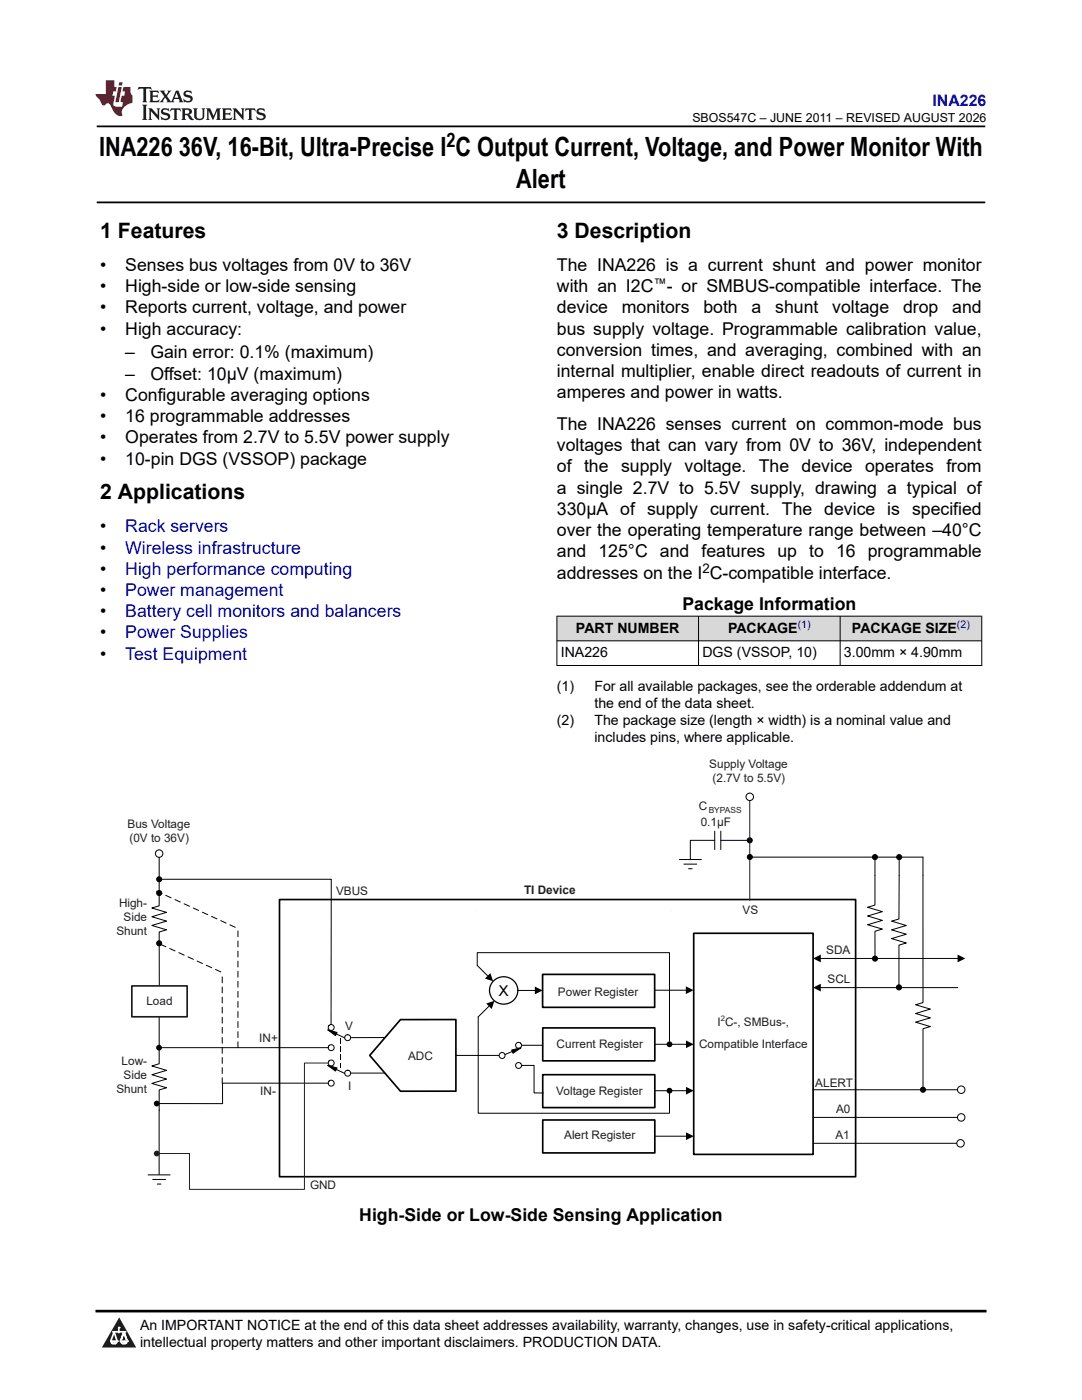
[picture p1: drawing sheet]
<svg xmlns="http://www.w3.org/2000/svg" width="216mm" height="279mm" viewBox="0 0 216 279" stroke-linecap="round" stroke-linejoin="round" font-family="sans-serif">
<defs><g id="words">
<g font-size="5.3">
<text x="19.8" y="31.2">INA226</text>
<text x="35.7" y="31.2">36V, 16-Bit, Ultra-Precise I C Output Current, Voltage, and Power Monitor With</text>
<text x="103" y="37.5">Alert</text>
</g>
<g font-size="4.2">
<text x="20" y="47.5">1 Features</text>
<text x="111.1" y="47.5">3 Description</text>
<text x="20" y="99.7">2 Applications</text>
</g>
<g font-size="4">
<text x="89.1" y="29.4">2</text>
<text x="99.5" y="198.9">x</text>
</g>
<g font-size="3.5">
<text x="20" y="54.1">•</text>
<text x="20" y="58.3">•</text>
<text x="25" y="54.1">Senses bus voltages from 0V to 36V</text>
<text x="25" y="58.3">High-side or low-side sensing</text>
<text x="111.1" y="54.1">The INA226 is a current shunt and power monitor</text>
<text x="111.1" y="58.3">with an I2C</text>
<text x="133" y="58.3">- or SMBUS-compatible interface. The</text>
<text x="20" y="62.5">•</text>
<text x="25" y="62.5">Reports current, voltage, and power</text>
<text x="111.1" y="62.5">device</text>
<text x="124.1" y="62.5">monitors</text>
<text x="140.4" y="62.5">both</text>
<text x="150" y="62.5">a</text>
<text x="154.7" y="62.5">shunt</text>
<text x="166.1" y="62.5">voltage</text>
<text x="180.2" y="62.5">drop</text>
<text x="190" y="62.5">and</text>
<text x="20" y="66.8">•</text>
<text x="25" y="66.8">High accuracy:</text>
<text x="25" y="71.5">–</text>
<text x="30" y="71.5">Gain error: 0.1% (maximum)</text>
<text x="111.1" y="71">conversion times, and averaging, combined with an</text>
<text x="111.1" y="66.8">bus supply voltage. Programmable calibration value,</text>
<text x="25" y="75.8">–</text>
<text x="30" y="75.8">Offset: 10μV (maximum)</text>
<text x="111.1" y="75.2">internal multiplier, enable direct readouts of current in</text>
<text x="20" y="80">•</text>
<text x="25" y="80">Configurable averaging options</text>
<text x="111.1" y="79.5">amperes and power in watts.</text>
<text x="20" y="84.2">•</text>
<text x="20" y="88.5">•</text>
<text x="25" y="84.2">16 programmable addresses</text>
<text x="25" y="88.5">Operates from 2.7V to 5.5V power supply</text>
<text x="111.1" y="85.8">The INA226 senses current on common-mode bus</text>
<text x="20" y="92.7">•</text>
<text x="25" y="92.7">10-pin DGS (VSSOP) package</text>
<text x="111.1" y="94.3">of the</text>
<text x="111.1" y="90.1">voltages that can vary from 0V to 36V, independent</text>
<text x="123.9" y="94.3">supply</text>
<text x="136.6" y="94.3">voltage.</text>
<text x="151.4" y="94.3">The</text>
<text x="160" y="94.3">device</text>
<text x="172.6" y="94.3">operates</text>
<text x="188.8" y="94.3">from</text>
<text x="111.1" y="98.5">a single 2.7V to 5.5V supply, drawing a typical of</text>
<text x="20" y="106.2">•</text>
<text x="111.1" y="102.8">330μA of supply current. The device is specified</text>
<text x="111.1" y="107">over the operating temperature range between –40°C</text>
<text x="20" y="110.5">•</text>
<text x="111.1" y="111.2">and 125°C and features up to 16 programmable</text>
<text x="20" y="114.7">•</text>
<text x="20" y="118.9">•</text>
<text x="111.1" y="115.5">addresses on the I C-compatible interface.</text>
<text x="20" y="123.2">•</text>
<text x="136.2" y="121.8">Package Information</text>
<text x="20" y="127.4">•</text>
<text x="20" y="131.6">•</text>
<text x="71.7" y="243.6">High-Side or Low-Side Sensing Application</text>
</g>
<g font-size="3.5" fill="#00f">
<text x="25" y="106.2">Rack servers</text>
<text x="25" y="110.5">Wireless infrastructure</text>
<text x="25" y="114.7">High performance computing</text>
<text x="25" y="118.9">Power management</text>
<text x="25" y="123.2">Battery cell monitors and balancers</text>
<text x="25" y="127.4">Power Supplies</text>
<text x="25" y="131.6">Test Equipment</text>
</g>
<text font-size="3.2" fill="#00f" x="186.1" y="21.1">INA226</text>
<g font-size="2.8">
<text x="111.9" y="131.2">INA226</text>
<text x="114.9" y="126.2">PART NUMBER</text>
<text x="140.2" y="131.2">DGS (VSSOP, 10)</text>
<text x="145.3" y="126.2">PACKAGE</text>
<text x="168.4" y="131.2">3.00mm × 4.90mm</text>
<text x="170" y="126.2">PACKAGE SIZE</text>
<text x="111.1" y="138">(1)</text>
<text x="118.6" y="138">For all available packages, see the orderable addendum at</text>
<text x="118.6" y="141.4">the end of the data sheet.</text>
<text x="111.1" y="144.7">(2)</text>
<text x="118.6" y="144.7">The package size (length × width) is a nominal value and</text>
<text x="118.6" y="148.1">includes pins, where applicable.</text>
<text x="27.9" y="265.5">An IMPORTANT NOTICE at the end of this data sheet addresses availability, warranty, changes, use in safety-critical applications,</text>
<text x="27.9" y="268.9">intellectual property matters and other important disclaimers. PRODUCTION DATA.</text>
</g>
<g font-size="2.6">
<text x="130.4" y="57.5">™</text>
<text x="140.1" y="114.3">2</text>
</g>
<text font-size="2.5" x="138.2" y="24.3">SBOS547C – JUNE 2011 – REVISED AUGUST 2026</text>
<g font-size="2.3" fill="#211f1f">
<text x="141.5" y="153.2">Supply Voltage</text>
<text x="142.2" y="156">(2.7V to 5.5V)</text>
<text x="139.5" y="161.6">C</text>
<text x="25.4" y="165.2">Bus Voltage</text>
<text x="25.8" y="168">(0V to 36V)</text>
<text x="139.8" y="164.9">0.1µF</text>
<text x="67.1" y="178.7">VBUS</text>
<text x="104.6" y="178.4">TI Device</text>
<text x="23.7" y="181.1">High-</text>
<text x="24.7" y="183.9">Side</text>
<text x="148.2" y="182.5">VS</text>
<text x="23.2" y="186.7">Shunt</text>
<text x="164.9" y="190.4">SDA</text>
<text x="165.1" y="196.1">SCL</text>
<text x="29.2" y="200.6">Load</text>
<text x="111.3" y="198.7">Power Register</text>
<text x="51.7" y="208">IN+</text>
<text x="68.9" y="205.5">V</text>
<text x="111.1" y="209.1">Current Register</text>
<text x="139.5" y="209.1">Compatible Interface</text>
<text x="143.2" y="204.8">I C-, SMBus-,</text>
<text x="24.3" y="212.6">Low-</text>
<text x="24.7" y="215.4">Side</text>
<text x="81.4" y="211.5">ADC</text>
<text x="23.2" y="218.2">Shunt</text>
<text x="51.9" y="218.5">IN-</text>
<text x="69.5" y="217.5">I</text>
<text x="111" y="218.6">Voltage Register</text>
<text x="162.7" y="216.9">ALERT</text>
<text x="112.6" y="227.3">Alert Register</text>
<text x="166.7" y="227.4">A1</text>
<text x="166.8" y="222.2">A0</text>
<text x="61.9" y="237.3">GND</text>
</g>
<g font-size="2.1" fill="#00f">
<text x="159.2" y="125.3">(1)</text>
<text x="191" y="125.3">(2)</text>
</g>
<text font-size="1.7" fill="#211f1f" x="141.4" y="162.3">BYPASS</text>
<text font-size="1.5" fill="#211f1f" x="143.8" y="203.7">2</text>
</g></defs>
<path d="M19.3 25.2h177.3M19.3 40.4h177.3" fill="none" stroke="#000" stroke-width=".35"/>
<g fill="#d8d8d8">
<path d="M111.1 123h84.8v4.9h-84.8z" fill-rule="evenodd"/>
<path d="M111.2 123h28.1v4.8h-28.1z" fill-rule="evenodd"/>
<path d="M139.4 123h28.2v4.8h-28.2z" fill-rule="evenodd"/>
<path d="M167.7 123h28.1v4.8h-28.1z" fill-rule="evenodd"/>
</g>
<g fill="none" stroke="#000" stroke-width=".2">
<path d="M111.1 123h84.9M111.1 127.9h84.9M111.1 132.8h84.9M111.1 122.9v10M139.4 122.9v10M167.6 122.9v10M195.9 122.9v10M149.6 171.1h34.6M174.6 174.7v5.9l-1.5 .5 3 .8-3 .9 3 .9-3 .9 3 .8-1.5 .5v5.4M184.2 174.7v25.4l-1.5 .4 2.9 .9-2.9 .9 2.9 .8-2.9 .9 2.9 .9-1.4 .4v12.2M32.2 209.1h33.4M65.4 205.5l1.9 .6-.4 .6z"/>
<path d="M65.4 212.6l1.9 .5-.4 .7zM65.6 216.2h-21.2v4.1l-12.7-.1M65.7 205.7l3.1 1.4M65.7 212.8l3.1 1.4M70.1 214.2h6.7M76.8 207.1h-6.7M91 210.6h8.5M104.1 212.6h2.5v5.5h1.8M104.1 208.6h4.2M162.2 217.5h28.9M162.2 223h28.9"/>
<circle cx="149.6" cy="167.7" r=".5"/>
<circle cx="174.6" cy="171.1" r=".5"/>
<circle cx="179.4" cy="171.1" r=".5"/>
<circle cx="174.6" cy="191.3" r=".5"/>
<circle cx="179.4" cy="197" r=".51"/>
<circle cx="66.1" cy="212.1" r=".6"/>
<circle cx="66.1" cy="209.1" r=".59"/>
<circle cx="66.1" cy="216.2" r=".59"/>
<circle cx="66.1" cy="205.1" r=".59"/>
<circle cx="69.4" cy="207.1" r=".59"/>
<circle cx="69.4" cy="214.2" r=".59"/>
<circle cx="100.2" cy="210.6" r=".59"/>
<circle cx="103.5" cy="212.6" r=".59"/>
<circle cx="103.5" cy="208.6" r=".59"/>
<circle cx="184.2" cy="217.5" r=".5"/>
</g>
<g fill="#000">
<path d="M133.9 181.8l.1 .1zM65.4 205.5l1.9 .6-.4 .6zM65.4 212.6l1.9 .5-.4 .7zM95 222.6l.1 .1zM133.9 222.7l.1-.1z"/>
<path d="M68 207.2l.1 1z" fill-rule="evenodd"/>
<path d="M68 208.9l.1 1z" fill-rule="evenodd"/>
<path d="M68 210.5l.1 1z" fill-rule="evenodd"/>
<path d="M68 212.2l.1 1z" fill-rule="evenodd"/>
<circle cx="149.6" cy="167.7" r=".5"/>
<circle cx="174.6" cy="171.1" r=".5"/>
<circle cx="179.4" cy="171.1" r=".5"/>
<circle cx="174.6" cy="191.3" r=".5"/>
<circle cx="179.4" cy="197" r=".51"/>
<circle cx="31.7" cy="209.1" r=".58"/>
<circle cx="184.2" cy="217.5" r=".5"/>
<circle cx="31.3" cy="220.2" r=".58"/>
</g>
<path d="M55.8 179.5h114.9v55.3h-114.9zM138.4 186.3h23.8v44.1h-23.8zM79.9 203.5h11.1v14.3h-11.1l-6.1-7.2zM108.3 205.1h22.4v6.6h-22.4zM108.3 214.5h22.4v6.5h-22.4zM108.3 223.5h22.4v6.6h-22.4z" fill="none" stroke="#000" stroke-width=".34"/>
<circle cx="191.8" cy="223" r=".75" fill="#fefefe"/>
<circle cx="191.8" cy="223" r=".75" fill="none" stroke="#000" stroke-width=".2"/>
<circle cx="191.8" cy="217.5" r=".75" fill="#fefefe"/>
<circle cx="191.8" cy="217.5" r=".75" fill="none" stroke="#000" stroke-width=".2"/>
<circle cx="149.6" cy="159" r=".75" fill="#fefefe"/>
<circle cx="149.6" cy="159" r=".75" fill="none" stroke="#000" stroke-width=".2"/>
<circle cx="31.8" cy="170.4" r=".75" fill="#fefefe"/>
<g fill="none" stroke="#000" stroke-width=".2">
<path d="M31.8 171.1v9.7l-1.5 .4 2.9 .9-2.9 .9 2.9 .8-2.9 .9 2.9 .9-1.4 .4v10.7M135.6 171.5h4.4M136.5 172.5h2.5M137.4 173.4h.7M142.6 167.7h-4.9v3.8M142.6 165.9v3.6M143.8 165.9v3.6M179.4 174.7v8.7l-1.5 .4 2.9 .9-2.9 .9 2.9 .8-2.9 .9 2.9 .9-1.4 .4v8.4M31.8 202.9v9.4l-1.5 .4 2.9 .9-2.9 .9 2.9 .8-2.9 .9 2.9 .9-1.4 .4v16.9M29.5 234.5h4.4M30.5 235.4h2.5M31.4 236.3h.7"/>
<circle cx="31.8" cy="170.4" r=".75"/>
<circle cx="31.8" cy="175.5" r=".5"/>
<circle cx="31.8" cy="178.2" r=".51"/>
<circle cx="31.8" cy="188.2" r=".51"/>
</g>
<g fill="#000">
<circle cx="31.8" cy="175.5" r=".5"/>
<circle cx="31.8" cy="178.2" r=".51"/>
<circle cx="31.8" cy="188.2" r=".51"/>
</g>
<path d="M26.3 196.8h11v6.1h-11z" fill="none" stroke="#211f1f" stroke-width=".34"/>
<path d="M32 188.3v.2z" fill-rule="evenodd" fill="#211f1f"/>
<path d="M149.6 159.9v19.8M65.6 212.1h-4.9v25.3h-22.9v-7.2h-6.1" fill="none" stroke="#211f1f" stroke-width=".2"/>
<circle cx="31.3" cy="230.2" r=".58" fill="#211f1f"/>
<g fill="#000">
<path d="M136.9 196.8l1.5 .8-1.5 .8zM162.2 191.3l1.6-.8v1.6zM162.2 197.1l1.6-.8v1.6zM191.1 190.5l1.5 .8-1.5 .8zM102.1 209.6l1.9-.5-1.6 1.1zM136.9 207.6l1.5 .8-1.5 .8zM136.9 216.9l1.5 .8-1.5 .7zM136.9 226l1.5 .8-1.5 .7z"/>
<circle cx="149.6" cy="171" r=".5"/>
</g>
<g fill="none" stroke="#000" stroke-width=".2">
<path d="M143.8 167.7h5.6M174.6 171.1v3.6M179.4 171.1v3.6M184.2 171.1v3.6M130.6 197.6h6.3M163.7 191.3h27.4M163.7 197.1h27.4M102.1 209.6l1.9-.5-1.6 1.1zM103.4 209.3l-2.6 1.1M130.7 208.4h6.2M130.7 217.7h6.2M130.7 226.8h6.2"/>
<circle cx="149.6" cy="171" r=".5"/>
</g>
<path d="M31.3 177.9l16.2 7.4M32 188.5l12.3 5.6M44.3 216.3v-21.9M47.5 209.1v-23.8" fill="none" stroke="#000" stroke-width=".2" stroke-dasharray="1.2 .8"/>
<path d="M108.3 194.5h22.3v6.5h-22.3z" fill="none" stroke="#000" stroke-width=".34"/>
<path d="M98.3 196a2.78 2.78 0 0 1 4.5 0 2.78 2.78 0 0 1-1.4 4.3 2.76 2.76 0 0 1-3.2-1 2.76 2.76 0 0 1 .1-3.3z" fill-rule="evenodd" fill="#fff"/>
<path d="M98.3 196a2.78 2.78 0 0 1 4.5 0 2.78 2.78 0 0 1-1.4 4.3 2.76 2.76 0 0 1-3.2-1 2.76 2.76 0 0 1 .1-3.3z" fill="none" stroke="#000" stroke-width=".25"/>
<path d="M97.3 194.8l-2.1-2.1v-2.6h38.4v17.7M103.4 197.7h3.3M97.6 200.8l-2.2 2.1v19.3h38.2v-4.2M133.6 218.3h.1M162.2 228.2h28.7" fill="none" stroke="#000" stroke-width=".2"/>
<g fill="#000">
<path d="M97.8 194.2l.6 1.6-1.6-.5zM106.7 196.9l1.6 .8-1.6 .7zM97 200.3l1.7-.6-.6 1.7z"/>
<circle cx="133.6" cy="208.4" r=".58"/>
<circle cx="133.6" cy="217.7" r=".58"/>
</g>
<circle cx="191.7" cy="228.2" r=".75" fill="#fefefe"/>
<g fill="none" stroke="#000" stroke-width=".2">
<path d="M32.3 175.5h33.8v29"/>
<circle cx="191.7" cy="228.2" r=".75"/>
</g>
<path d="M0 0h215.9v23.8h-215.9z" fill-rule="evenodd" fill="#fff"/>
<path d="M27.7 17.4l-.2 .6 .5-.3h.6v.2v2.1l-.2 .4h1l-.2-.4v-2.1v-.2h.5l.5 .3-.1-.6zM29.8 18.1l.2 .4v1.5l-.2 .4h1.9l.1-.6a1.08 1.08 0 0 1-1.3 .2v-.7h.6l.4 .2v-.6l-.4 .2h-.6v-.6l.2-.1a1 1 0 0 1 1 .2l-.1-.5zM31.8 18.1l1 1.1-1 1.2h.9l-.2-.2 .4-.7 .5 .7-.2 .2h1.6l-.2-.2 .1-.4h1l.1 .4-.1 .2h.9l-.2-.3-.8-2h-.5l-1 2.2-.8-1.1 .9-1.1h-.8l.2 .2-.5 .7-.3-.7 .1-.2zM35.2 18.5l.4 1h-.8zM36.8 18.2a.65 .65 0 0 0-.2 .8 .65 .65 0 0 0 .6 .4l.7 .2 .1 .2a.79 .79 0 0 1-.7 .4 .79 .79 0 0 1-.7-.5l.1 .7 .2-.1a.93 .93 0 0 0 1.1 .1 .93 .93 0 0 0 .4-1 1.46 1.46 0 0 0-1.2-.6l-.1-.3a1.09 1.09 0 0 1 1.2 .2l-.2-.6-.1 .1-.6-.2zM28.4 20.9l.2 .4v2.3l-.2 .3h1l-.2-.3v-2.3l.2-.4zM29.6 21.6l.2 .4v1.6l-.2 .3h.8l-.3-.3v-1.4l1.7 1.8v-2l.2-.4h-.8l.2 .2 .1 1.1-1.2-1.3zM32.3 21.8a.65 .65 0 0 0-.2 .7 .65 .65 0 0 0 .7 .4l.6 .2 .1 .2a.79 .79 0 0 1-.7 .4 .79 .79 0 0 1-.7-.5l.1 .7 .2-.1a.93 .93 0 0 0 1.1 .1 .93 .93 0 0 0 .4-.9 1.46 1.46 0 0 0-1.2-.6l-.1-.4a1.09 1.09 0 0 1 1.2 .2l-.2-.6-.1 .1-.6-.1zM34.1 21.6l-.1 .7a.63 .63 0 0 1 .7-.4l.1 1.7-.3 .3h1l-.2-.3v-1.7a.66 .66 0 0 1 .8 .4l-.1-.7zM36.2 21.6l.2 .4v1.6l-.2 .3h.9l-.2-.2v-.7h.5l.1 .2a.79 .79 0 0 0 1.2 .6l-1-.9a.61 .61 0 0 0 .6-.6 .61 .61 0 0 0-.5-.6zM36.9 21.9h.2a.47 .47 0 0 1 .5 .1 .47 .47 0 0 1 .1 .5l-.2 .2h-.6zM38.5 21.6l.2 .2a2.27 2.27 0 0 0 .4 2 1.04 1.04 0 0 0 1.7-.7v-1.3l.2-.2h-.8l.2 .4v1.1a.6 .6 0 0 1-.6 .6 .6 .6 0 0 1-.6-.6v-1.1l.3-.4zM41.1 21.6l.2 .4v1.6l-.2 .3h.7l-.2-.3v-1.5l.9 1.9 .8-1.9v1.5l-.2 .3h1l-.3-.3v-1.6l.3-.4h-.8l-.7 1.5-.7-1.5zM44.3 21.6l.2 .4v1.6l-.2 .3h1.9l.1-.5a1.09 1.09 0 0 1-1.3 .1v-.6h.6l.4 .1v-.6l-.4 .2h-.6v-.6l.2-.1a1.01 1.01 0 0 1 1 .3l-.1-.6zM46.4 21.6l.3 .4v1.6l-.3 .3h.8l-.2-.3v-1.4l1.6 1.8v-2l.2-.4h-.7l.2 .2v1.1l-1.2-1.3zM49 21.6l-.1 .7a.63 .63 0 0 1 .8-.4v1.7l-.3 .3h1l-.2-.3v-1.7a.66 .66 0 0 1 .8 .4l-.1-.7zM51.4 21.8a.65 .65 0 0 0-.2 .7 .65 .65 0 0 0 .6 .4l.6 .2 .2 .2a.79 .79 0 0 1-.8 .4 .79 .79 0 0 1-.6-.5l.1 .7 .2-.1a.93 .93 0 0 0 1 .1 .93 .93 0 0 0 .5-.9 1.46 1.46 0 0 0-1.3-.6l-.1-.4a1.09 1.09 0 0 1 1.3 .2l-.2-.6-.2 .1-.5-.1z" fill="#231f20"/>
<path d="M21.1 16v2.8h-2.1l.1 .3 .9 1a.95 .95 0 0 0 .9 .9 .59 .59 0 0 1 .6-.4 .59 .59 0 0 1 .5 .4l.4 .8a1.59 1.59 0 0 0 2.1 1.3 1.61 1.61 0 0 1 1-2.2l1-.4-.1-1.5a1.59 1.59 0 0 1-.4-1.6h-1.4l-.2 .9h.5l-.1 .8h-.5l-.2 1v.2l.4 .1-.2 .9h-.6a.73 .73 0 0 1-1.1-.7l.3-1.5h-.5l.2-.8h.5l.2-.9h-.5v-1.4zM23.6 17.4l-.6 3h.7l.6-3zM23.8 16.4l-.1 .7h.7l.1-.7z" fill="#ed1c24"/>
<path d="M0 261.4h215.9v18h-215.9z" fill-rule="evenodd" fill="#fff"/>
<path d="M23.8 262.9l3.4 6h-6.9z" fill="#231f20"/>
<path d="M22.1 267.7h1.3l-.4 .5h-.3a.55 .55 0 0 1-.6-.5z" fill-rule="evenodd" fill="#fff"/>
<path d="M22.1 267.7h1.3l-.4 .5h-.3a.55 .55 0 0 1-.6-.5z" fill="none" stroke="#231f20" stroke-width=".34"/>
<path d="M22.1 267.7h1.3l-.4 .5h-.5zM23.7 265.9h.1M23.7 264.9v1z" fill="none" stroke="#fff" stroke-width=".34"/>
<circle cx="23.7" cy="264.9" r=".17" fill="#fff"/>
<path d="M22.6 265.8h.1M22.6 265.8h2.3z" fill="none" stroke="#fff" stroke-width=".34"/>
<circle cx="24.9" cy="265.8" r=".17" fill="#fff"/>
<path d="M24 267.7h.1" fill="none" stroke="#fff" stroke-width=".34"/>
<path d="M24.7 265.8l-.7 1.9z" fill="#fff"/>
<path d="M24.7 265.8l-.7 1.9z" fill="none" stroke="#fff" stroke-width=".34"/>
<path d="M24.7 265.8l.7 1.9z" fill="#fff"/>
<path d="M24.7 265.8l.7 1.9zM25.3 267.7h.1" fill="none" stroke="#fff" stroke-width=".34"/>
<circle cx="22.1" cy="267.7" r=".17" fill="#fff"/>
<path d="M22.8 265.8l-.7 1.9zM22.8 265.8l.6 1.9z" fill="none" stroke="#fff" stroke-width=".34"/>
<circle cx="23.4" cy="267.7" r=".17" fill="#fff"/>
<path d="M24.1 267.7h1.3a.65 .65 0 0 1-.6 .5 .65 .65 0 0 1-.7-.5z" fill-rule="evenodd" fill="#fff"/>
<path d="M24.1 267.7h1.3a.65 .65 0 0 1-.6 .5 .65 .65 0 0 1-.7-.5z" fill="none" stroke="#231f20" stroke-width=".34"/>
<path d="M24 267.7h.1M24.1 267.7h1.3l-.4 .5h-.5z" fill="none" stroke="#fff" stroke-width=".34"/>
<circle cx="25.4" cy="267.7" r=".17" fill="#fff"/>
<path d="M19 261.7h177.8" fill="none" stroke="#000" stroke-width=".53"/>
<use href="#words"/>
</svg>
